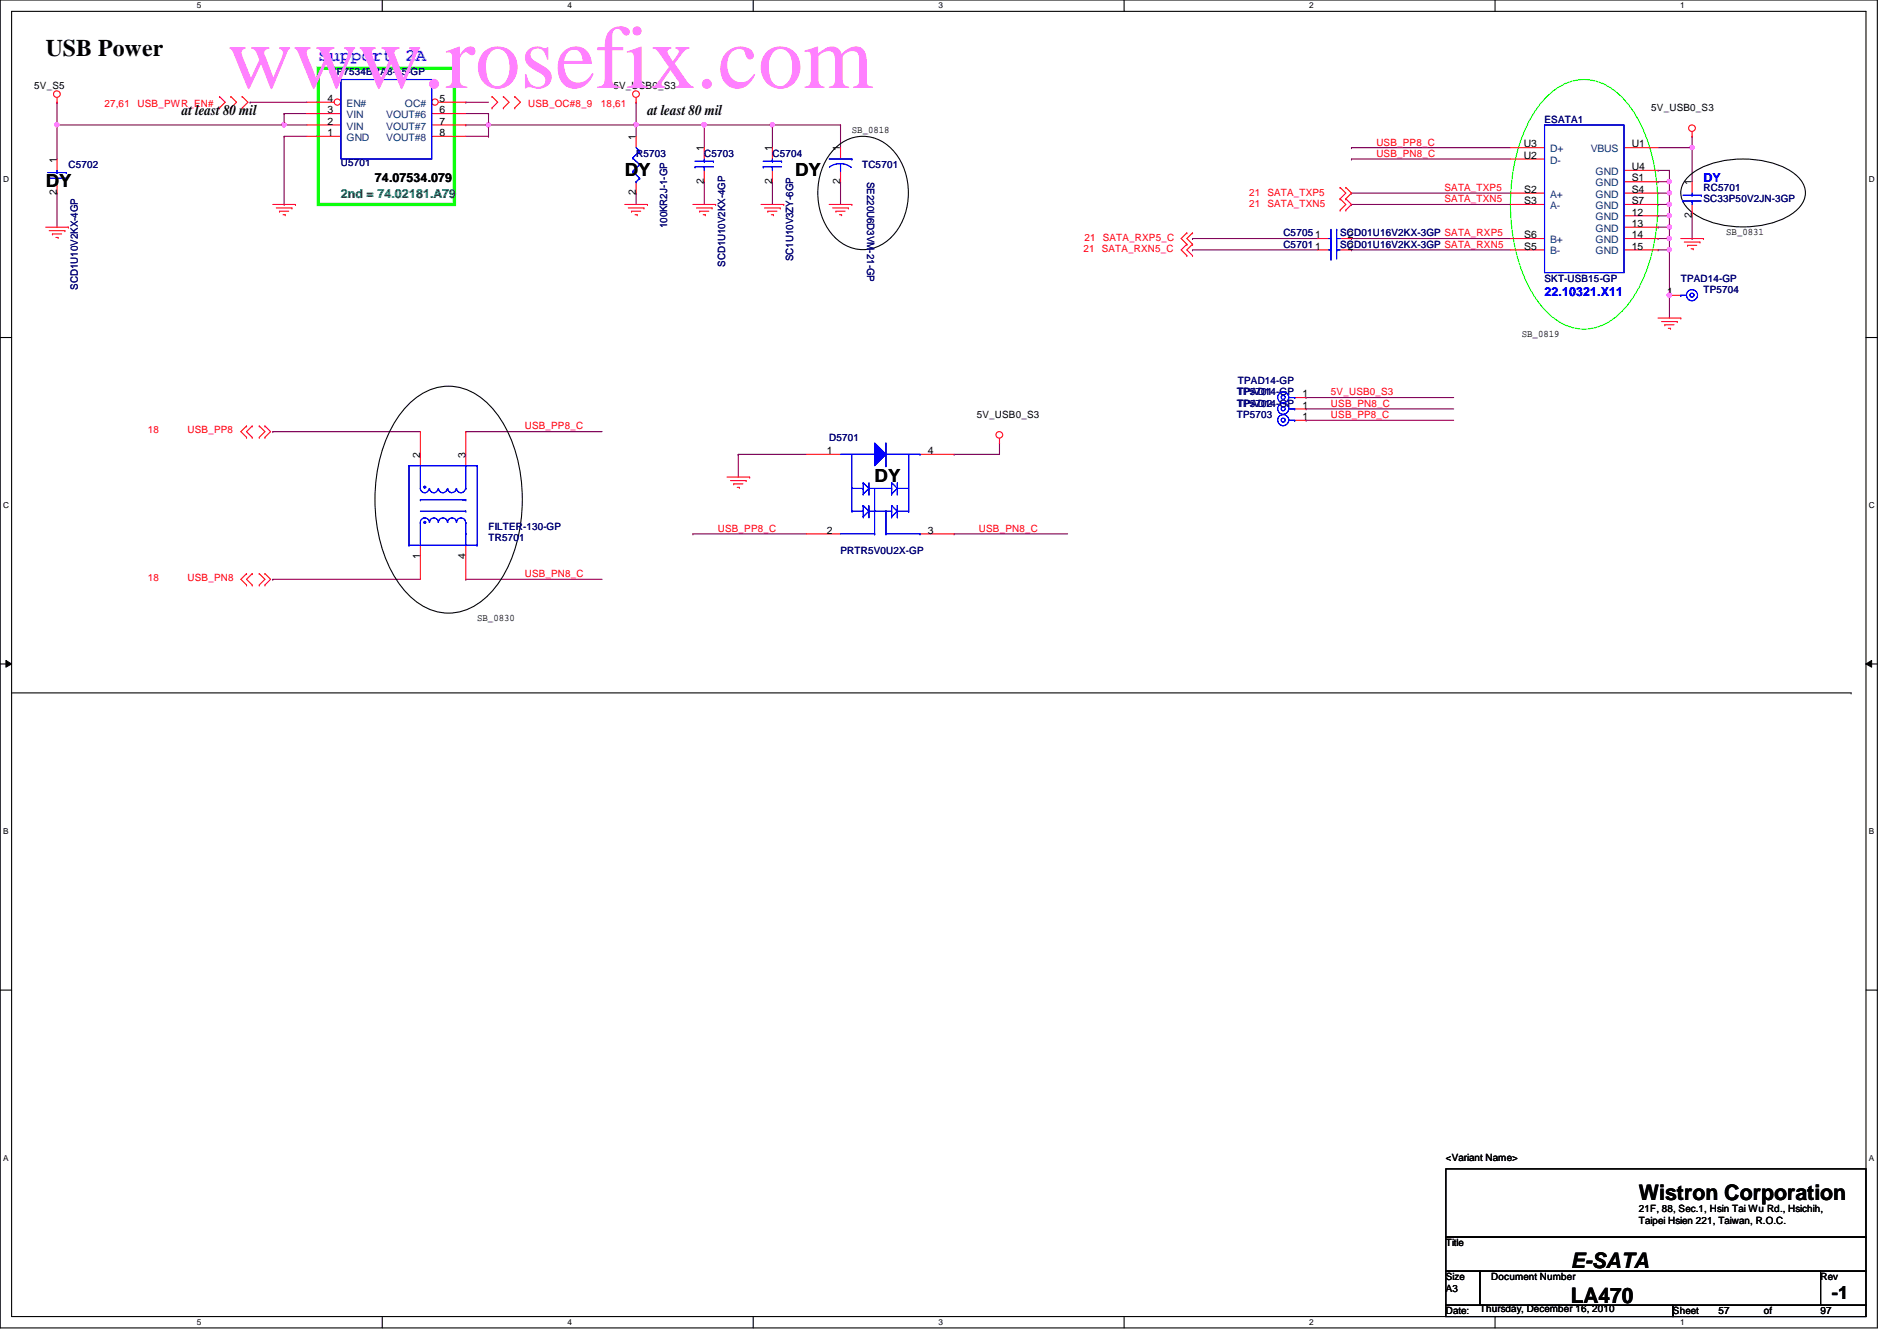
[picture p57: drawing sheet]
<svg xmlns="http://www.w3.org/2000/svg" width="297mm" height="210mm" viewBox="0 0 297 210" stroke-linecap="round" stroke-linejoin="round" font-family="sans-serif">
<defs><g id="words">
<text font-size="14.1" fill="#ff80ff" x="35.6" y="13.8">www.rosefix.com</text>
<text font-size="3.7" x="7.2" y="8.7">USB Power</text>
<g font-size="3.3">
<text x="256.6" y="187.9">Wistron Corporation</text>
<text x="246" y="203.9">LA470</text>
<text x="246" y="198.5">E-SATA</text>
</g>
<text font-size="2.8" fill="#8000ff" x="49.8" y="9.5">Support 2A</text>
<g font-size="2.8">
<text x="7.2" y="29.3">DY</text>
<text x="97.8" y="27.5">DY</text>
<text x="124.5" y="27.5">DY</text>
<text x="136.9" y="75.5">DY</text>
<text x="286.8" y="203.4">-1</text>
</g>
<g font-size="2.3">
<text x="28.5" y="18.1">at least 80 mil</text>
<text x="101.4" y="18.1">at least 80 mil</text>
</g>
<text font-size="1.9" x="58.7" y="28.5">74.07534.079</text>
<g font-size="1.9" fill="#00f">
<text x="266.7" y="28.5">DY</text>
<text x="241.8" y="46.3">22.10321.X11</text>
</g>
<text font-size="1.9" fill="#008040" x="53.4" y="31">2nd = 74.02181.A79</text>
<g font-size="1.6" fill="#000080">
<text x="51.6" y="11.8">UP7534BRA8-15-GP</text>
<text x="241.8" y="19.2">ESATA1</text>
<text x="10.7" y="26.3">C5702</text>
<text x="53.4" y="26">U5701</text>
<text x="99.6" y="24.6">R5703</text>
<text x="110.3" y="24.6">C5703</text>
<text x="120.9" y="24.6">C5704</text>
<text x="135" y="26.3">TC5701</text>
<text x="135.8" y="28.4" transform="rotate(90 135.8 28.4)">SE220U6D3VM-21-GP</text>
<text x="266.7" y="29.9">RC5701</text>
<text x="104.5" y="35.7" transform="rotate(-90 104.5 35.7)">100KR2J-1-GP</text>
<text x="266.7" y="31.7">SC33P50V2JN-3GP</text>
<text x="113.5" y="41.8" transform="rotate(-90 113.5 41.8)">SCD1U10V2KX-4GP</text>
<text x="124.2" y="40.9" transform="rotate(-90 124.2 40.9)">SC1U10V3ZY-6GP</text>
<text x="201" y="37">C5705</text>
<text x="201" y="38.8">C5701</text>
<text x="209.8" y="37">SCD01U16V2KX-3GP SATA_RXP5</text>
<text x="209.8" y="38.8">SCD01U16V2KX-3GP SATA_RXN5</text>
<text x="12.2" y="45.3" transform="rotate(-90 12.2 45.3)">SCD1U10V2KX-4GP</text>
<text x="241.8" y="44.1">SKT-USB15-GP</text>
<text x="263.2" y="44.1">TPAD14-GP</text>
<text x="266.7" y="45.9">TP5704</text>
<text x="193.7" y="63.7">TP5702</text>
<text x="193.7" y="61.9">TP5701</text>
<text x="193.7" y="65.4">TP5703</text>
<text x="193.8" y="61.9">TPAD14-GP</text>
<text x="193.8" y="60.1">TPAD14-GP</text>
<text x="193.8" y="63.7">TPAD14-GP</text>
<text x="129.8" y="69">D5701</text>
<text x="76.5" y="82.9">FILTER-130-GP</text>
<text x="76.5" y="84.7">TR5701</text>
<text x="131.6" y="86.8">PRTR5V0U2X-GP</text>
</g>
<g font-size="1.6">
<text x="5.4" y="13.9">5V_S5</text>
<text x="51.3" y="17.7">3</text>
<text x="51.3" y="16">4</text>
<text x="68.8" y="16">5</text>
<text x="68.8" y="17.7">6</text>
<text x="96.1" y="13.9">5V_USB0_S3</text>
<text x="258.6" y="17.4">5V_USB0_S3</text>
<text x="51.3" y="21.3">1</text>
<text x="51.3" y="19.5">2</text>
<text x="68.8" y="19.5">7</text>
<text x="68.8" y="21.3">8</text>
<text x="99.6" y="21.9" transform="rotate(-90 99.6 21.9)">1</text>
<text x="110.2" y="23.7" transform="rotate(-90 110.2 23.7)">1</text>
<text x="120.9" y="23.7" transform="rotate(-90 120.9 23.7)">1</text>
<text x="131.6" y="23.7" transform="rotate(-90 131.6 23.7)">1</text>
<text x="133.4" y="20.8">SB_0818</text>
<text x="238.6" y="23.1">U3</text>
<text x="255.5" y="23.1">U1</text>
<text x="8.9" y="25.4" transform="rotate(-90 8.9 25.4)">1</text>
<text x="110.2" y="28.8" transform="rotate(-90 110.2 28.8)">2</text>
<text x="120.9" y="28.8" transform="rotate(-90 120.9 28.8)">2</text>
<text x="131.6" y="28.8" transform="rotate(-90 131.6 28.8)">2</text>
<text x="238.6" y="24.8">U2</text>
<text x="255.5" y="26.6">U4</text>
<text x="255.5" y="28.4">S1</text>
<text x="264.9" y="29" transform="rotate(-90 264.9 29)">1</text>
<text x="8.9" y="30.6" transform="rotate(-90 8.9 30.6)">2</text>
<text x="99.6" y="30.6" transform="rotate(-90 99.6 30.6)">2</text>
<text x="238.7" y="30.2">S2</text>
<text x="238.7" y="32">S3</text>
<text x="255.5" y="30.2">S4</text>
<text x="255.5" y="32">S7</text>
<text x="255.5" y="33.7">12</text>
<text x="255.5" y="35.5">13</text>
<text x="264.9" y="34.1" transform="rotate(-90 264.9 34.1)">2</text>
<text x="205.9" y="37.3">1</text>
<text x="205.9" y="39.1">1</text>
<text x="211.1" y="37.3">2</text>
<text x="211.1" y="39.1">2</text>
<text x="238.7" y="39.1">S5</text>
<text x="238.7" y="37.3">S6</text>
<text x="255.5" y="39.1">15</text>
<text x="255.5" y="37.3">14</text>
<text x="270.3" y="36.8">SB_0831</text>
<text x="261.1" y="46.2">1</text>
<text x="238.3" y="52.8">SB_0819</text>
<text x="152.9" y="65.4">5V_USB0_S3</text>
<text x="204" y="64">1</text>
<text x="204" y="62.2">1</text>
<text x="204" y="65.7">1</text>
<text x="65.8" y="71.7" transform="rotate(-90 65.8 71.7)">2</text>
<text x="72.9" y="71.7" transform="rotate(-90 72.9 71.7)">3</text>
<text x="129.5" y="71.1">1</text>
<text x="145.3" y="71.1">4</text>
<text x="129.5" y="83.5">2</text>
<text x="145.3" y="83.5">3</text>
<text x="65.8" y="87.5" transform="rotate(-90 65.8 87.5)">1</text>
<text x="72.9" y="87.5" transform="rotate(-90 72.9 87.5)">4</text>
<text x="74.7" y="97.2">SB_0830</text>
<text x="226.4" y="181.7">&lt;Variant Name&gt;</text>
<text x="256.6" y="189.7">21F, 88, Sec.1, Hsin Tai Wu Rd., Hsichih,</text>
<text x="256.6" y="191.6">Taipei Hsien 221, Taiwan, R.O.C.</text>
<text x="226.4" y="195.1">Title</text>
<text x="226.4" y="200.4">Size</text>
<text x="226.4" y="202.2">A3</text>
<text x="233.5" y="200.4">Document Number</text>
<text x="285.1" y="200.4">Rev</text>
<text x="226.4" y="205.7">Date:</text>
<text x="231.7" y="205.4">Thursday, December 16, 2010</text>
<text x="262" y="205.7">Sheet</text>
<text x="269.1" y="205.7">57</text>
<text x="276.2" y="205.7">of</text>
<text x="285.1" y="205.7">97</text>
</g>
<g font-size="1.6" fill="#f00">
<text x="16.4" y="16.7">27,61</text>
<text x="21.5" y="16.7">USB_PWR_EN#</text>
<text x="82.7" y="16.7">USB_OC#8_9</text>
<text x="94.1" y="16.7">18,61</text>
<text x="215.5" y="22.8">USB_PP8_C</text>
<text x="215.5" y="24.6">USB_PN8_C</text>
<text x="226.2" y="29.9">SATA_TXP5</text>
<text x="195.6" y="32.4">21 SATA_TXN5</text>
<text x="195.6" y="30.6">21 SATA_TXP5</text>
<text x="226.2" y="31.7">SATA_TXN5</text>
<text x="169.7" y="39.5">21 SATA_RXN5_C</text>
<text x="169.8" y="37.7">21 SATA_RXP5_C</text>
<text x="208.4" y="65.4">USB_PP8_C</text>
<text x="208.4" y="63.7">USB_PN8_C</text>
<text x="208.4" y="61.9">5V_USB0_S3</text>
<text x="23.2" y="67.8">18</text>
<text x="29.4" y="67.8">USB_PP8</text>
<text x="82.2" y="67.2">USB_PP8_C</text>
<text x="112.4" y="83.2">USB_PP8_C</text>
<text x="153.3" y="83.2">USB_PN8_C</text>
<text x="23.2" y="90.9">18</text>
<text x="29.4" y="90.9">USB_PN8</text>
<text x="82.2" y="90.3">USB_PN8_C</text>
</g>
<g font-size="1.6" fill="#004080">
<text x="54.3" y="16.7">EN#</text>
<text x="63.4" y="16.7">OC#</text>
<text x="54.3" y="22.1">GND</text>
<text x="54.3" y="20.3">VIN</text>
<text x="54.3" y="18.5">VIN</text>
<text x="60.5" y="18.5">VOUT#6</text>
<text x="60.5" y="20.3">VOUT#7</text>
<text x="60.5" y="22.1">VOUT#8</text>
<text x="242.7" y="23.8">D+</text>
<text x="249.1" y="23.8">VBUS</text>
<text x="242.7" y="25.6">D-</text>
<text x="249.8" y="27.4">GND</text>
<text x="249.8" y="29.2">GND</text>
<text x="242.7" y="30.9">A+</text>
<text x="242.7" y="32.7">A-</text>
<text x="249.8" y="30.9">GND</text>
<text x="249.8" y="32.7">GND</text>
<text x="249.8" y="34.5">GND</text>
<text x="242.7" y="39.8">B-</text>
<text x="242.7" y="38.1">B+</text>
<text x="249.8" y="39.8">GND</text>
<text x="249.8" y="36.3">GND</text>
<text x="249.8" y="38.1">GND</text>
</g>
<g font-size="1.3">
<text x="30.8" y="1.3">5</text>
<text x="88.9" y="1.3">4</text>
<text x="146.9" y="1.3">3</text>
<text x="205" y="1.3">2</text>
<text x="263.1" y="1.3">1</text>
<text x=".5" y="28.4">D</text>
<text x="292.6" y="28.4">D</text>
<text x=".5" y="79.5">C</text>
<text x="292.6" y="79.5">C</text>
<text x=".5" y="130.6">B</text>
<text x="292.6" y="130.6">B</text>
<text x=".5" y="181.7">A</text>
<text x="292.6" y="181.7">A</text>
<text x="30.8" y="207.4">5</text>
<text x="88.9" y="207.4">4</text>
<text x="146.9" y="207.4">3</text>
<text x="205" y="207.4">2</text>
<text x="263.1" y="207.4">1</text>
</g>
</g></defs>
<path d="M0 0h294v207.9h-294zM1.8 1.8h290.4v204.3h-290.4z" fill="none" stroke="#000" stroke-width=".17"/>
<g fill="#fff">
<path d="M30.8 .2h.7v1.4h-.7z"/>
<path d="M30.8 206.2h.7v1.4h-.7z"/>
</g>
<path d="M59.9 0v1.8M59.9 206.1v1.8" fill="none" stroke="#000" stroke-width=".17"/>
<g fill="#fff">
<path d="M88.9 .2h.6v1.4h-.6z"/>
<path d="M88.9 206.2h.6v1.4h-.6z"/>
</g>
<path d="M117.9 0v1.8M117.9 206.1v1.8" fill="none" stroke="#000" stroke-width=".17"/>
<g fill="#fff">
<path d="M146.9 .2h.7v1.4h-.7z"/>
<path d="M146.9 206.2h.7v1.4h-.7z"/>
</g>
<path d="M176 0v1.8M176 206.1v1.8" fill="none" stroke="#000" stroke-width=".17"/>
<g fill="#fff">
<path d="M205 .2h.7v1.4h-.7z"/>
<path d="M205 206.2h.7v1.4h-.7z"/>
</g>
<path d="M234.1 0v1.8M234.1 206.1v1.8" fill="none" stroke="#000" stroke-width=".17"/>
<g fill="#fff">
<path d="M263.1 .2h.7v1.4h-.7z"/>
<path d="M263.1 206.2h.7v1.4h-.7z"/>
<path d="M.5 27.3h.9v1.4h-.9z"/>
<path d="M292.6 27.3h.9v1.4h-.9z"/>
<path d="M.5 78.4h.9v1.4h-.9z"/>
<path d="M292.6 78.4h.9v1.4h-.9z"/>
</g>
<path d="M0 52.8h1.8M292.2 52.8h1.8" fill="none" stroke="#000" stroke-width=".17"/>
<g fill="#fff">
<path d="M.5 129.5h.8v1.4h-.8z"/>
<path d="M292.6 129.5h.9v1.4h-.9z"/>
</g>
<path d="M0 103.9h1.8M292.2 103.9h1.8" fill="none" stroke="#000" stroke-width=".17"/>
<path d="M.9 103.4l.9 .5-.9 .5zM292.2 103.9l.9-.5v1z" fill="#000"/>
<path d="M.9 103.4l.9 .5-.9 .5zM292.2 103.9l.9-.5v1z" fill="none" stroke="#000" stroke-width=".16"/>
<g fill="#fff">
<path d="M.5 180.5h.8v1.4h-.8z"/>
<path d="M292.6 180.5h.9v1.4h-.9z"/>
</g>
<path d="M0 155h1.8M292.2 155h1.8" fill="none" stroke="#000" stroke-width=".17"/>
<g fill="none" stroke="#800040" stroke-width=".17">
<path d="M8.9 19.6h.1M8.9 19.6v5.3M39.2 16h.1M39.2 16h8.8M44.5 19.6h.1M44.5 19.6h3.5M72.9 16h.1M72.9 16h3.6M99.6 16h.1M99.6 16v3.6M115.6 71.1h.1M115.6 71.1h10.7"/>
<path d="M149.4 71.1h.1M156.5 69.3h.1M156.5 69.3v1.8h-7.1M204.5 65.8h.1M204.5 64h.1M204.5 62.2h.1M204.5 65.8h23.1M204.5 64h23.1M204.5 62.2h23.1M108.5 83.6h.1M108.5 83.6h17.8M149.4 83.6h.1"/>
<path d="M149.4 83.6h17.8"/>
</g>
<circle cx="44.5" cy="19.5" r=".32" fill="#f0f"/>
<circle cx="44.5" cy="19.5" r=".32" fill="none" stroke="#f0f" stroke-width=".17"/>
<path d="M110.3 19.6h.1M110.3 19.6v3.5M99.6 30.2h.1M99.6 30.2v1.8" fill="none" stroke="#800040" stroke-width=".17"/>
<circle cx="110.3" cy="19.5" r=".32" fill="#f0f"/>
<circle cx="110.3" cy="19.5" r=".32" fill="none" stroke="#f0f" stroke-width=".17"/>
<path d="M120.9 19.6h.1M120.9 19.6h10.7M131.6 19.6h.1M131.6 19.6v3.5M110.3 28.4h.1M110.3 28.4v3.6M120.9 28.4h.1M120.9 28.4v3.6" fill="none" stroke="#800040" stroke-width=".17"/>
<circle cx="120.9" cy="19.5" r=".32" fill="#f0f"/>
<circle cx="120.9" cy="19.5" r=".32" fill="none" stroke="#f0f" stroke-width=".17"/>
<path d="M99.6 19.6h.1M99.6 19.6h10.7M99.6 19.6v1.7M120.9 19.6h.1M120.9 19.6v3.5M131.6 28.4h.1M131.6 28.4v3.6" fill="none" stroke="#800040" stroke-width=".17"/>
<circle cx="99.6" cy="19.5" r=".32" fill="#f0f"/>
<circle cx="99.6" cy="19.5" r=".32" fill="none" stroke="#f0f" stroke-width=".17"/>
<path d="M76.5 19.6h.1M76.5 19.6h23.1" fill="none" stroke="#800040" stroke-width=".17"/>
<circle cx="76.5" cy="19.5" r=".32" fill="#f0f"/>
<circle cx="76.5" cy="19.5" r=".32" fill="none" stroke="#f0f" stroke-width=".17"/>
<path d="M8.9 16h.1M8.9 16v3.6M44.5 17.8h.1M44.5 17.8h3.5M110.3 19.6h.1M110.3 19.6h10.6M8.9 30.2h.1M8.9 30.2v5.4M115.6 71.1h.1M115.6 71.1v3.6" fill="none" stroke="#800040" stroke-width=".17"/>
<circle cx="110.3" cy="19.5" r=".32" fill="#f0f"/>
<circle cx="110.3" cy="19.5" r=".32" fill="none" stroke="#f0f" stroke-width=".17"/>
<g fill="none" stroke="#800040" stroke-width=".17">
<path d="M8.9 19.6h.1M8.9 19.6h35.6M44.5 19.6h.1M44.5 17.8v1.8M44.5 21.3h.1M44.5 32h.1M44.5 21.3h3.5M44.5 21.3v10.7M42.7 67.6h.1M42.7 67.6h23.1M72.9 67.6h.1M72.9 67.6h21.4"/>
<path d="M42.7 90.7h.1M42.7 90.7h23.1M72.9 90.7h.1M72.9 90.7h21.4"/>
</g>
<circle cx="8.9" cy="19.5" r=".32" fill="#f0f"/>
<circle cx="8.9" cy="19.5" r=".32" fill="none" stroke="#f0f" stroke-width=".17"/>
<g fill="none" stroke="#800040" stroke-width=".17">
<path d="M72.9 19.6h.1M72.9 17.8h3.6M72.9 19.6h3.6M76.5 17.8h.1M76.5 19.6h.1M76.5 17.8v3.5M72.9 21.3h3.6M76.5 21.3h.1M186.7 39.1h.1M186.7 39.1h19.6M211.6 39.1h.1M211.6 39.1h24.9"/>
<path d="M259.6 30.2h.1M259.6 30.2h1.8M261.4 30.2h.1M261.4 30.2v1.8"/>
</g>
<circle cx="261.4" cy="30.2" r=".32" fill="#f0f"/>
<circle cx="261.4" cy="30.2" r=".32" fill="none" stroke="#f0f" stroke-width=".17"/>
<path d="M259.6 37.3h.1M259.6 37.3h1.8M261.4 37.3h.1M261.4 37.3v1.8" fill="none" stroke="#800040" stroke-width=".17"/>
<circle cx="261.4" cy="37.3" r=".32" fill="#f0f"/>
<circle cx="261.4" cy="37.3" r=".32" fill="none" stroke="#f0f" stroke-width=".17"/>
<path d="M259.6 26.7h.1M259.6 32h.1M259.6 26.7h1.8M259.6 32h1.8M261.4 32h.1M261.4 32v1.8" fill="none" stroke="#800040" stroke-width=".17"/>
<circle cx="261.4" cy="32" r=".32" fill="#f0f"/>
<circle cx="261.4" cy="32" r=".32" fill="none" stroke="#f0f" stroke-width=".17"/>
<path d="M259.6 39.1h.1M259.6 39.1h1.8M261.4 39.1h.1M261.4 39.1v7.1" fill="none" stroke="#800040" stroke-width=".17"/>
<circle cx="261.4" cy="39.1" r=".32" fill="#f0f"/>
<circle cx="261.4" cy="39.1" r=".32" fill="none" stroke="#f0f" stroke-width=".17"/>
<path d="M261.4 26.7h.1M261.4 26.7v1.7M261.4 46.2h.1M261.4 46.2v3.6" fill="none" stroke="#800040" stroke-width=".17"/>
<circle cx="261.4" cy="46.2" r=".32" fill="#f0f"/>
<circle cx="261.4" cy="46.2" r=".32" fill="none" stroke="#f0f" stroke-width=".17"/>
<path d="M259.6 33.8h.1M259.6 33.8h1.8M261.4 33.8h.1M261.4 33.8v1.8" fill="none" stroke="#800040" stroke-width=".17"/>
<circle cx="261.4" cy="33.8" r=".32" fill="#f0f"/>
<circle cx="261.4" cy="33.8" r=".32" fill="none" stroke="#f0f" stroke-width=".17"/>
<path d="M259.6 28.4h.1M259.6 28.4h1.8M261.4 28.4h.1M261.4 28.4v1.8" fill="none" stroke="#800040" stroke-width=".17"/>
<circle cx="261.4" cy="28.4" r=".32" fill="#f0f"/>
<circle cx="261.4" cy="28.4" r=".32" fill="none" stroke="#f0f" stroke-width=".17"/>
<path d="M259.6 35.6h.1M259.6 35.6h1.8M261.4 35.6h.1M261.4 35.6v1.7" fill="none" stroke="#800040" stroke-width=".17"/>
<circle cx="261.4" cy="35.5" r=".32" fill="#f0f"/>
<circle cx="261.4" cy="35.5" r=".32" fill="none" stroke="#f0f" stroke-width=".17"/>
<g fill="none" stroke="#800040" stroke-width=".17">
<path d="M186.7 37.3h.1M186.7 37.3h19.6M211.6 23.1h.1M211.6 32h.1M211.6 24.9h.1M211.6 30.2h.1M211.6 37.3h.1M211.6 23.1h24.9M211.6 32h24.9M211.6 24.9h24.9M211.6 30.2h24.9M211.6 37.3h24.9"/>
<path d="M259.6 23.1h5.4M265 21.3h.1M265 23.1h.1M265 21.3v7.1"/>
</g>
<circle cx="264.9" cy="23.1" r=".32" fill="#f0f"/>
<circle cx="264.9" cy="23.1" r=".32" fill="none" stroke="#f0f" stroke-width=".17"/>
<path d="M265 37.3h.1M265 33.8v3.5" fill="none" stroke="#800040" stroke-width=".17"/>
<g fill="none" stroke="#f00" stroke-width=".17">
<path d="M8.9 16h.1M8.9 15.3v.7M34.4 16.9h.1M34.4 15.1h.1M34.4 15.1l.9 .9-.9 .9M36.1 15.1h.1M36.1 16.9h.1M36.1 15.1l.9 .9-.9 .9M37.9 16.9h.1M37.9 15.1h.1M37.9 15.1l.9 .9-.9 .9M77 16.9h.1"/>
<path d="M77 15.1h.1M77 15.1l.9 .9-.9 .9M78.8 15.1h.1M78.8 16.9h.1M78.8 15.1l.9 .9-.9 .9M80.6 16.9h.1M80.6 15.1h.1M80.6 15.1l.9 .9-.9 .9M99.6 16h.1M99.6 15.3v.7M7.2 35.6h3.5M7.7 36.1h2.5"/>
<path d="M8.2 36.6h.1M8.2 36.6h1.4M8.8 37.2h.3M9.1 37.2h.1M10.2 36.1h.1M10.7 35.6h.1M42.7 32h3.6M43.3 32.6h2.4M43.8 33.1h.1M43.8 33.1h1.4M44.3 33.6h.4M44.7 33.6h.1"/>
<path d="M45.7 32.6h.1M46.3 32h.1M97.8 32h3.6M98.4 32.6h2.4M98.9 33.1h.1M98.9 33.1h1.4M99.4 33.6h.4M99.8 33.6h.1M100.8 32.6h.1M101.4 32h.1M108.5 32h3.6M109 32.6h2.5"/>
<path d="M109.6 33.1h.1M109.6 33.1h1.4M110.1 33.6h.3M110.4 33.6h.1M111.5 32.6h.1M112.1 32h.1M119.2 32h3.5M119.7 32.6h2.5M120.2 33.1h.1M120.2 33.1h1.5M120.8 33.6h.3M121.1 33.6h.1"/>
<path d="M122.2 32.6h.1M122.7 32h.1M129.8 32h3.6M130.4 32.6h2.4M130.9 33.1h.1M130.9 33.1h1.4M131.4 33.6h.4M131.8 33.6h.1M132.8 32.6h.1M133.4 32h.1M185.8 38.2h.1M185.8 36.4h.1"/>
<path d="M185.8 38.2l-.8 .9 .8 .9M185.8 36.4l-.8 .9 .8 .9M186.7 38.2h.1M186.7 36.4h.1M186.7 38.2l-.9 .9 .9 .9M186.7 36.4l-.9 .9 .9 .9M209.8 31.1h.1M209.8 32.9h.1M209.8 29.3h.1M209.8 31.1l.9 .9-.9 .9M209.8 29.3l.9 .9-.9 .9M210.7 32.9h.1"/>
<path d="M210.7 31.1h.1M210.7 29.3h.1M210.7 31.1l.9 .9-.9 .9M210.7 29.3l.9 .9-.9 .9M263.2 37.3h3.5M263.7 37.9h2.5M264.2 38.4h.1M264.2 38.4h1.5M264.8 38.9h.3M265 21.3h.1M265 20.6v.7M265.1 38.9h.1"/>
<path d="M266.2 37.9h.1M266.7 37.3h.1M185.8 40h.1M186.7 40h.1M259.6 49.8h3.6M260.2 50.3h2.4M260.7 50.8h.1M260.7 50.8h1.4M261.2 51.4h.4M261.6 51.4h.1M262.6 50.3h.1M263.2 49.8h.1"/>
<path d="M38.6 66.7h.1M38.6 68.5h.1M38.6 66.7l-.9 .9 .9 .9M39.5 66.7h.1M39.5 68.5h.1M39.5 66.7l-.9 .9 .9 .9M40.6 68.5h.1M40.6 66.7h.1M40.6 66.7l.9 .9-.9 .9M41.5 66.7h.1M41.5 68.5h.1M41.5 66.7l.9 .9-.9 .9"/>
<path d="M113.8 74.7h3.6M114.4 75.2h2.4M114.9 75.7h.1M114.9 75.7h1.4M115.4 76.3h.4M115.8 76.3h.1M116.8 75.2h.1M117.4 74.7h.1M126.3 71.1h5.3M144.1 71.1h5.3M156.5 69.3h.1M156.5 68.6v.7"/>
<path d="M38.6 89.8h.1M38.6 91.6h.1M38.6 89.8l-.9 .9 .9 .9M39.5 89.8h.1M39.5 91.6h.1M39.5 89.8l-.9 .9 .9 .9M40.6 91.6h.1M40.6 89.8h.1M40.6 89.8l.9 .9-.9 .9M41.5 89.8h.1M41.5 91.6h.1M41.5 89.8l.9 .9-.9 .9"/>
<path d="M126.3 83.6h5.3M144.1 83.6h5.3"/>
<circle cx="8.9" cy="14.7" r=".52"/>
<circle cx="99.6" cy="14.7" r=".52"/>
<circle cx="264.9" cy="20.1" r=".52"/>
<circle cx="156.5" cy="68.1" r=".52"/>
</g>
<path d="M130.8 23.2a6.1 6.1 0 0 1 9.4 .7 10.4 10.4 0 0 1-.7 13.3 6.1 6.1 0 0 1-9.4-.7 10.5 10.5 0 0 1 .7-13.3zM264.1 28a10.2 10.2 0 0 1 6-2.9 15.6 15.6 0 0 1 10.2 1.6 4.5 4.5 0 0 1 2.4 3.5 4.2 4.2 0 0 1-2.4 3.5 15.6 15.6 0 0 1-14.7 0 4.5 4.5 0 0 1-2.4-3.5l.1-.8 .3-.7zM63.8 63.5a8.4 8.4 0 0 1 9.9-2.3 14.4 14.4 0 0 1 6.7 8.5 25.8 25.8 0 0 1-1.3 19.8 11.3 11.3 0 0 1-7.7 6.4 9.1 9.1 0 0 1-8.5-4 23.5 23.5 0 0 1-4-17.3 19.9 19.9 0 0 1 4.9-11.1zM1.8 108.5h288.1M289.9 108.5h.1M226.4 183h65.8v10.6h-65.8zM226.4 193.6h65.8v5.4h-65.8zM226.4 199h5.3v5.3h-5.3zM231.7 199h53.4v5.3h-53.4zM285.1 199h7.1v5.3h-7.1zM226.4 204.3h35.6v1.8h-35.6zM262 204.3h30.2v1.8h-30.2z" fill="none" stroke="#000" stroke-width=".17"/>
<path d="M49.8 10.7h21.4v21.3h-21.4z" fill="none" stroke="#0f0" stroke-width=".51"/>
<path d="M242.5 14.8a7.6 7.6 0 0 1 11 0 20.5 20.5 0 0 1 5.6 11.4 30.6 30.6 0 0 1-2.2 18.2 12.8 12.8 0 0 1-6.5 6.7 7.5 7.5 0 0 1-7.9-1.9 20.6 20.6 0 0 1-5.5-11.4 30.6 30.6 0 0 1 2.1-18.3 15.8 15.8 0 0 1 3.4-4.7z" fill="none" stroke="#0f0" stroke-width=".17"/>
<path d="M136.9 69.3l1.8 1.8-1.8 1.8z" fill="#00f"/>
<g fill="none" stroke="#00f" stroke-width=".17">
<path d="M131.6 71.1h5.3M133.4 76.5h1.8M133.4 71.1v8.9M135.2 79.1h.1M135.2 75.6h.1M135.2 77.3h.1M135.2 76.5h.1M135.2 75.6v1.7M135.2 79.1v1.8M135.2 79.1l.9 .9M135.2 75.6l.9 .9M136.1 77.3h.1"/>
<path d="M136.1 76.5h.1M136.1 75.6v1.7M136.1 79.1v1.8M136.1 76.5l-.9 .8M136.1 76.5h3.5M136.9 69.3l1.8 1.8-1.8 1.8zM136.9 71.1h.1M136.9 76.5v7.1M138.7 72.9h.1M138.7 69.3v3.6M138.7 71.1h5.4M139.6 79.1h.1"/>
<path d="M139.6 77.3h.1M139.6 75.6h.1M139.6 76.5h.1M139.6 79.1l.9 .9M139.6 75.6v1.7M139.6 79.1v1.8M139.6 75.6l.9 .9M140.5 76.5h.1M140.5 77.3h.1M140.5 75.6v1.7M140.5 79.1v1.8M140.5 76.5l-.9 .8"/>
<path d="M140.5 76.5h1.8M142.3 76.5h.1M142.3 71.1v8.9M144.1 71.1h.1M131.6 83.6h5.3M133.4 80h.1M133.4 80h1.8M135.2 80h.1M135.2 80.9h.1M136.1 80h.1M136.1 80.9h.1M136.1 80h3.5"/>
<path d="M136.1 80l-.9 .9M136.9 83.6h.1M138.7 83.6h.1M138.7 80v3.6M138.7 83.6h5.4M139.6 80h.1M139.6 80.9h.1M140.5 80.9h.1M140.5 80h.1M140.5 80h1.8M140.5 80l-.9 .9M142.3 80h.1"/>
<path d="M144.1 83.6h.1"/>
</g>
<path d="M136.9 69.3l1.8 1.8-1.8 1.8z" fill="#00f"/>
<g fill="none" stroke="#00f" stroke-width=".17">
<path d="M241.8 19.6h12.5v23.1h-12.5zM99.1 24.7h.1M99.1 26.8h.1M99.1 24.7l1.1 1.1M99.1 26.8l1.1 1.1M99.6 28.4h.1M99.6 23.1l.6 .6M100.2 23.7h.1M100.2 25.8h.1M100.2 27.9h.1M100.2 23.7l-1.1 1M100.2 25.8l-1.1 1"/>
<path d="M100.2 27.9l-.6 .5M208.1 37.3h.3M208.4 37.3h.1M208.4 38.8h.1M208.4 35.9v2.9M209.3 37.3h.1M209.3 35.9h.1M209.3 37.3h.5M209.3 35.9v2.9M263.2 46.2h.1M263.2 46.2h.9M64 72.9h.1"/>
<path d="M64 72.9h10.7M64 72.9v12.4M65.8 76.5h.1M65.8 76.5a.7 .7 0 0 0 .7 .6 .7 .7 0 0 0 .7-.6M65.8 78.2h.1M65.8 72.9v3.6M65.8 78.2h7.1M66.4 76.1h.2v.3h-.2zM67.3 76.5a.68 .68 0 0 0 .6 .6 .68 .68 0 0 0 .7-.6M68.7 76.5a.7 .7 0 0 0 .7 .6 .7 .7 0 0 0 .7-.6M70.1 76.5a.66 .66 0 0 0 .5 .6 .66 .66 0 0 0 .8-.4l.1-.2M71.5 76.5a.7 .7 0 0 0 .7 .6 .7 .7 0 0 0 .7-.6"/>
<path d="M72.9 76.5h.1M72.9 78.2h.1M72.9 72.9v3.6M74.7 72.9h.1M74.7 72.9v12.4M131.6 71.1h5.3M133.4 76.5h1.8M133.4 71.1v8.9M135.2 79.1h.1M135.2 75.6h.1M135.2 77.3h.1M135.2 76.5h.1"/>
<path d="M135.2 75.6v1.7M135.2 79.1v1.8M135.2 79.1l.9 .9M135.2 75.6l.9 .9M136.1 77.3h.1M136.1 76.5h.1M136.1 75.6v1.7M136.1 79.1v1.8M136.1 76.5l-.9 .8M136.1 76.5h3.5M136.9 69.3l1.8 1.8-1.8 1.8zM136.9 71.1h.1"/>
<path d="M136.9 76.5v7.1M138.7 72.9h.1M138.7 69.3v3.6M138.7 71.1h5.4M139.6 79.1h.1M139.6 77.3h.1M139.6 75.6h.1M139.6 76.5h.1M139.6 79.1l.9 .9M139.6 75.6v1.7M139.6 79.1v1.8M139.6 75.6l.9 .9"/>
<path d="M140.5 76.5h.1M140.5 77.3h.1M140.5 75.6v1.7M140.5 79.1v1.8M140.5 76.5l-.9 .8M140.5 76.5h1.8M142.3 76.5h.1M142.3 71.1v8.9M144.1 71.1h.1M201.8 64h.9M202.7 64h.1M64 85.3h.1"/>
<path d="M64 85.3h10.7M65.8 81.8h.1M65.8 81.8a.7 .7 0 0 1 .7-.7 .7 .7 0 0 1 .7 .7M65.8 80h7.1M65.8 81.8v3.5M66.4 81.7h.2v.2h-.2zM67.3 81.8a.68 .68 0 0 1 .6-.7 .68 .68 0 0 1 .7 .7M68.7 81.8a.7 .7 0 0 1 .7-.7 .7 .7 0 0 1 .7 .7M70.1 81.8a.68 .68 0 0 1 .7-.7 .68 .68 0 0 1 .7 .7M71.5 81.8a.7 .7 0 0 1 .7-.7 .7 .7 0 0 1 .7 .7M72.9 83.6h.1M72.9 81.8h.1"/>
<path d="M72.9 80h.1M72.9 81.8v3.5M74.7 85.3h.1M131.6 83.6h5.3M133.4 80h.1M133.4 80h1.8M135.2 80h.1M135.2 80.9h.1M136.1 80h.1M136.1 80.9h.1M136.1 80h3.5M136.1 80l-.9 .9"/>
<path d="M136.9 83.6h.1M138.7 83.6h.1M138.7 80v3.6M138.7 83.6h5.4M139.6 80h.1M139.6 80.9h.1M140.5 80.9h.1M140.5 80h.1M140.5 80h1.8M140.5 80l-.9 .9M142.3 80h.1M144.1 83.6h.1"/>
<circle cx="264.9" cy="46.2" r=".32"/>
<circle cx="264.9" cy="46.2" r=".87"/>
<circle cx="200.9" cy="64" r=".32"/>
<circle cx="200.9" cy="64" r=".87"/>
</g>
<g fill="none" stroke="#f00" stroke-width=".17">
<path d="M48 19.6h5.4M48 17.8h5.4M48 21.3h5.4M99.6 21.3v1.8M99.6 28.4v1.8M206.3 37.3h1.8M209.8 37.3h1.8M236.5 37.3h5.3M236.5 23.1h5.3M236.5 24.9h5.3M236.5 39.1h5.3M236.5 30.2h5.3"/>
<path d="M236.5 32h5.3M254.3 37.3h5.3M254.3 23.1h5.3M254.3 39.1h5.3M254.3 26.7h5.3M254.3 28.4h5.3M254.3 30.2h5.3M254.3 32h5.3M254.3 33.8h5.3M254.3 35.6h5.3M261.4 46.2h1.8M65.8 67.6v5.3"/>
<path d="M72.9 67.6v5.3M202.7 64h1.8M65.8 85.3v5.4M72.9 85.3v5.4"/>
</g>
<circle cx="52.8" cy="16" r=".5" fill="#fff"/>
<g fill="none" stroke="#f00" stroke-width=".17">
<path d="M48 16h4.3"/>
<circle cx="52.8" cy="16" r=".5"/>
</g>
<circle cx="68.1" cy="16" r=".5" fill="#fff"/>
<g fill="none" stroke="#f00" stroke-width=".17">
<path d="M67.6 17.8h5.3M67.6 19.6h5.3M68.7 16h4.2M8.9 24.9v1.8M8.9 28.4v1.8M67.6 21.3h5.3M110.3 23.1v1.8M110.3 26.7v1.7M120.9 23.1v1.8M120.9 26.7v1.7M131.6 23.1v1.8M131.6 26.7v1.7"/>
<path d="M206.3 39.1h1.8M209.8 39.1h1.8M265 28.4v1.8M265 32v1.8M202.7 62.2h1.8M202.7 65.8h1.8"/>
<circle cx="68.1" cy="16" r=".5"/>
</g>
<g fill="none" stroke="#00f" stroke-width=".17">
<path d="M53.4 12.4h14.2v12.5h-14.2zM7.5 27.9h.1M7.5 27h2.9M7.5 27.9h2.9M8.9 27h.1M8.9 27.9h.1M8.9 26.7v.3M8.9 27.9v.5M10.4 27h.1M108.8 26.1h.1M108.8 25.2h2.9M108.8 26.1h2.9"/>
<path d="M110.3 25.2h.1M110.3 26.1h.1M110.3 24.9v.3M110.3 26.1v.6M111.7 25.2h.1M119.5 26.1h.1M119.5 25.2h2.9M119.5 26.1h2.9M120.9 25.2h.1M120.9 26.1h.1M120.9 24.9v.3M120.9 26.1v.6"/>
<path d="M122.4 25.2h.1M129.8 24.9h3.6M131.6 26.7h.1M131.6 25.6l.7 .1 1 .5M131.6 25.6l-1.1 .2-.6 .4M131.6 25.6v1.1M133.4 24.9h.1M208.1 39.1h.3M208.4 39.1h.1M208.4 37.7v2.9M209.3 39.1h.1M209.3 37.7h.1"/>
<path d="M209.3 39.1h.5M209.3 37.7v2.9M263.5 31.5h.1M263.5 30.6h2.9M263.5 31.5h2.9M265 30.6h.1M265 31.5h.1M265 30.2v.4M265 31.5v.5M266.4 30.6h.1M208.4 40.6h.1M201.8 62.2h.9"/>
<path d="M201.8 65.8h.9M202.7 62.2h.1M202.7 65.8h.1"/>
<circle cx="200.9" cy="65.8" r=".32"/>
<circle cx="200.9" cy="62.2" r=".32"/>
<circle cx="200.9" cy="65.8" r=".87"/>
<circle cx="200.9" cy="62.2" r=".87"/>
</g>
<circle cx="44.5" cy="19.5" r=".32" fill="#f0f"/>
<circle cx="44.5" cy="19.5" r=".32" fill="none" stroke="#f0f" stroke-width=".17"/>
<circle cx="110.3" cy="19.5" r=".32" fill="#f0f"/>
<circle cx="110.3" cy="19.5" r=".32" fill="none" stroke="#f0f" stroke-width=".17"/>
<circle cx="120.9" cy="19.5" r=".32" fill="#f0f"/>
<circle cx="120.9" cy="19.5" r=".32" fill="none" stroke="#f0f" stroke-width=".17"/>
<circle cx="99.6" cy="19.5" r=".32" fill="#f0f"/>
<circle cx="99.6" cy="19.5" r=".32" fill="none" stroke="#f0f" stroke-width=".17"/>
<circle cx="76.5" cy="19.5" r=".32" fill="#f0f"/>
<circle cx="76.5" cy="19.5" r=".32" fill="none" stroke="#f0f" stroke-width=".17"/>
<circle cx="110.3" cy="19.5" r=".32" fill="#f0f"/>
<circle cx="110.3" cy="19.5" r=".32" fill="none" stroke="#f0f" stroke-width=".17"/>
<circle cx="8.9" cy="19.5" r=".32" fill="#f0f"/>
<circle cx="8.9" cy="19.5" r=".32" fill="none" stroke="#f0f" stroke-width=".17"/>
<circle cx="261.4" cy="30.2" r=".32" fill="#f0f"/>
<circle cx="261.4" cy="30.2" r=".32" fill="none" stroke="#f0f" stroke-width=".17"/>
<circle cx="261.4" cy="37.3" r=".32" fill="#f0f"/>
<circle cx="261.4" cy="37.3" r=".32" fill="none" stroke="#f0f" stroke-width=".17"/>
<circle cx="261.4" cy="32" r=".32" fill="#f0f"/>
<circle cx="261.4" cy="32" r=".32" fill="none" stroke="#f0f" stroke-width=".17"/>
<circle cx="261.4" cy="39.1" r=".32" fill="#f0f"/>
<circle cx="261.4" cy="39.1" r=".32" fill="none" stroke="#f0f" stroke-width=".17"/>
<circle cx="261.4" cy="46.2" r=".32" fill="#f0f"/>
<circle cx="261.4" cy="46.2" r=".32" fill="none" stroke="#f0f" stroke-width=".17"/>
<circle cx="261.4" cy="33.8" r=".32" fill="#f0f"/>
<circle cx="261.4" cy="33.8" r=".32" fill="none" stroke="#f0f" stroke-width=".17"/>
<circle cx="261.4" cy="28.4" r=".32" fill="#f0f"/>
<circle cx="261.4" cy="28.4" r=".32" fill="none" stroke="#f0f" stroke-width=".17"/>
<circle cx="261.4" cy="35.5" r=".32" fill="#f0f"/>
<circle cx="261.4" cy="35.5" r=".32" fill="none" stroke="#f0f" stroke-width=".17"/>
<circle cx="264.9" cy="23.1" r=".32" fill="#f0f"/>
<circle cx="264.9" cy="23.1" r=".32" fill="none" stroke="#f0f" stroke-width=".17"/>
<use href="#words"/>
</svg>
